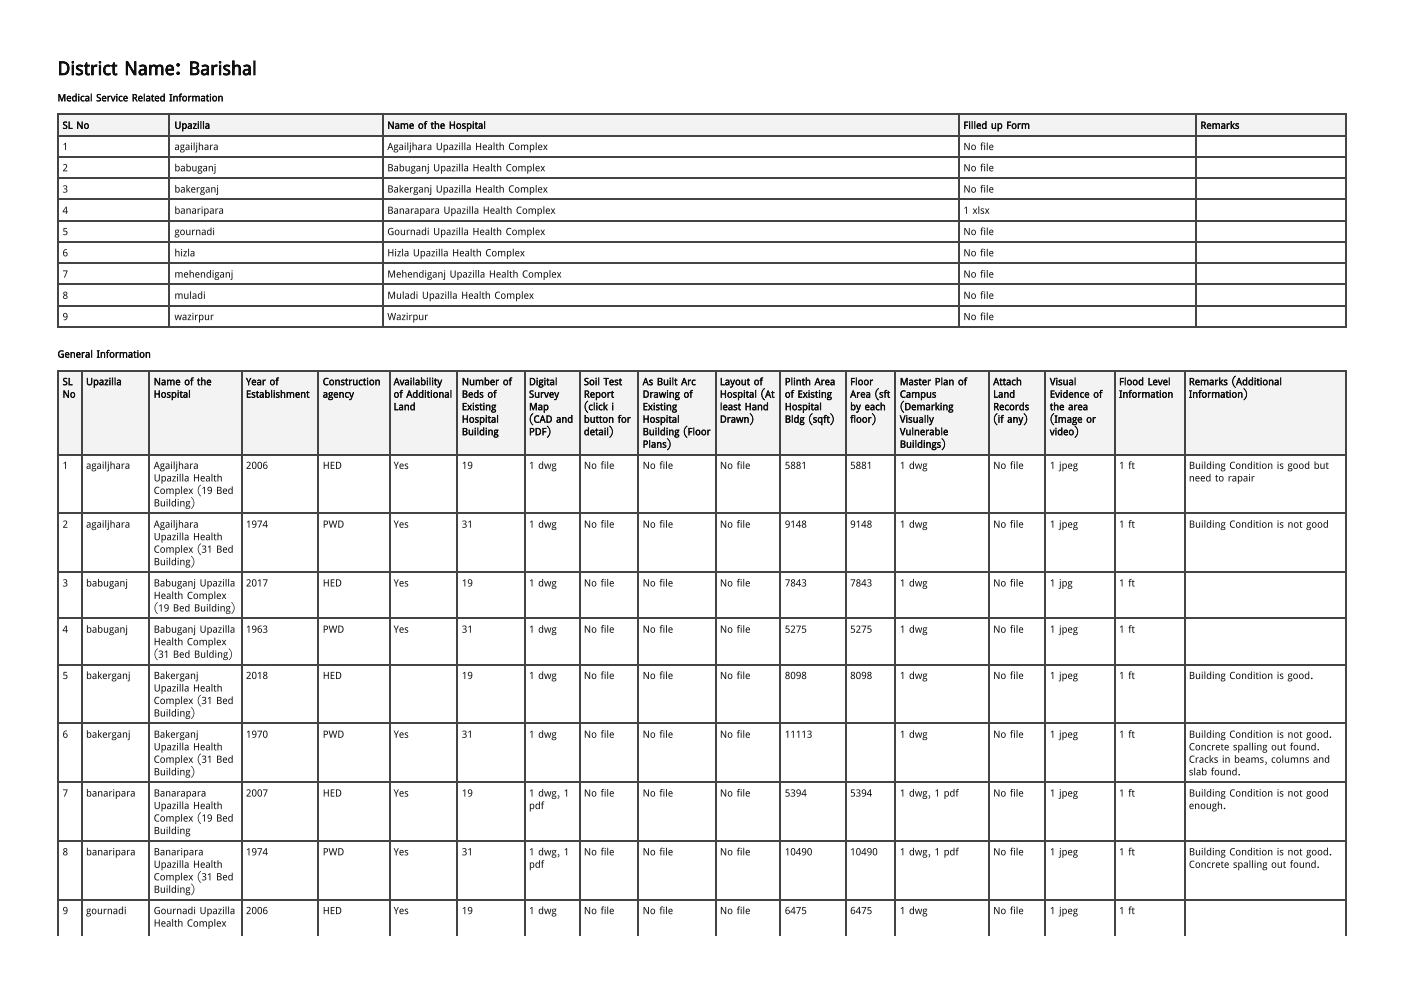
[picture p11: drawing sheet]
<svg xmlns="http://www.w3.org/2000/svg" width="297mm" height="210mm" viewBox="0 0 297 210" stroke-linecap="round" stroke-linejoin="round" font-family="sans-serif">
<defs><g id="words">
<text font-size="4" fill="#111" x="12.2" y="15.9">District Name: Barishal</text>
<g font-size="2.1" fill="#111">
<text x="12.2" y="21.4">Medical Service Related Information</text>
<text x="13.2" y="27.3">SL No</text>
<text x="36.9" y="27.3">Upazilla</text>
<text x="81.9" y="27.3">Name of the Hospital</text>
<text x="203.8" y="27.3">Filled up Form</text>
<text x="253.9" y="27.3">Remarks</text>
<text x="13.2" y="31.8">1</text>
<text x="36.9" y="31.8">agailjhara</text>
<text x="81.9" y="31.8">Agailjhara Upazilla Health Complex</text>
<text x="203.8" y="31.8">No file</text>
<text x="13.2" y="36.2">2</text>
<text x="13.2" y="40.7">3</text>
<text x="36.9" y="36.2">babuganj</text>
<text x="36.9" y="40.7">bakerganj</text>
<text x="81.9" y="36.2">Babuganj Upazilla Health Complex</text>
<text x="81.9" y="40.7">Bakerganj Upazilla Health Complex</text>
<text x="203.8" y="36.2">No file</text>
<text x="203.8" y="40.7">No file</text>
<text x="13.2" y="45.2">4</text>
<text x="36.9" y="45.2">banaripara</text>
<text x="81.9" y="45.2">Banarapara Upazilla Health Complex</text>
<text x="203.8" y="45.2">1 xlsx</text>
<text x="13.2" y="49.7">5</text>
<text x="36.9" y="49.7">gournadi</text>
<text x="81.9" y="49.7">Gournadi Upazilla Health Complex</text>
<text x="203.8" y="49.7">No file</text>
<text x="13.2" y="54.2">6</text>
<text x="13.2" y="58.7">7</text>
<text x="36.9" y="54.2">hizla</text>
<text x="36.9" y="58.7">mehendiganj</text>
<text x="81.9" y="54.2">Hizla Upazilla Health Complex</text>
<text x="81.9" y="58.7">Mehendiganj Upazilla Health Complex</text>
<text x="203.8" y="54.2">No file</text>
<text x="203.8" y="58.7">No file</text>
<text x="13.2" y="63.2">8</text>
<text x="36.9" y="63.2">muladi</text>
<text x="81.9" y="63.2">Muladi Upazilla Health Complex</text>
<text x="203.8" y="63.2">No file</text>
<text x="13.2" y="67.7">9</text>
<text x="36.9" y="67.7">wazirpur</text>
<text x="81.9" y="67.7">Wazirpur</text>
<text x="203.8" y="67.7">No file</text>
<text x="12.2" y="75.7">General Information</text>
<text x="13.2" y="81.5">SL</text>
<text x="18.2" y="81.5">Upazilla</text>
<text x="32.5" y="81.5">Name of the</text>
<text x="52" y="81.5">Year of</text>
<text x="68.3" y="81.5">Construction</text>
<text x="83.3" y="81.5">Availability</text>
<text x="97.7" y="81.5">Number of</text>
<text x="111.9" y="81.5">Digital</text>
<text x="123.5" y="81.5">Soil Test</text>
<text x="135.9" y="81.5">As Built Arc</text>
<text x="152.3" y="81.5">Layout of</text>
<text x="166" y="81.5">Plinth Area</text>
<text x="179.8" y="81.5">Floor</text>
<text x="190.4" y="81.5">Master Plan of</text>
<text x="210.1" y="81.5">Attach</text>
<text x="222.1" y="81.5">Visual</text>
<text x="236.7" y="81.5">Flood Level</text>
<text x="251.5" y="81.5">Remarks (Additional</text>
<text x="13.2" y="84.1">No</text>
<text x="32.5" y="84.1">Hospital</text>
<text x="52" y="84.1">Establishment</text>
<text x="68.3" y="84.1">agency</text>
<text x="83.3" y="84.1">of Additional</text>
<text x="83.3" y="86.8">Land</text>
<text x="97.7" y="84.1">Beds of</text>
<text x="97.7" y="86.8">Existing</text>
<text x="97.7" y="89.4">Hospital</text>
<text x="111.9" y="84.1">Survey</text>
<text x="111.9" y="86.8">Map</text>
<text x="111.9" y="89.4">(CAD and</text>
<text x="123.5" y="84.1">Report</text>
<text x="123.5" y="86.8">(click i</text>
<text x="123.5" y="89.4">button for</text>
<text x="135.9" y="84.1">Drawing of</text>
<text x="135.9" y="86.8">Existing</text>
<text x="135.9" y="89.4">Hospital</text>
<text x="152.3" y="84.1">Hospital (At</text>
<text x="152.3" y="86.8">least Hand</text>
<text x="152.3" y="89.4">Drawn)</text>
<text x="166" y="84.1">of Existing</text>
<text x="166" y="86.8">Hospital</text>
<text x="166" y="89.4">Bldg (sqft)</text>
<text x="179.8" y="84.1">Area (sft</text>
<text x="179.8" y="86.8">by each</text>
<text x="179.8" y="89.4">floor)</text>
<text x="190.4" y="84.1">Campus</text>
<text x="190.4" y="86.8">(Demarking</text>
<text x="190.4" y="89.4">Visually</text>
<text x="210.1" y="84.1">Land</text>
<text x="210.1" y="86.8">Records</text>
<text x="210.1" y="89.4">(if any)</text>
<text x="222.1" y="84.1">Evidence of</text>
<text x="222.1" y="86.8">the area</text>
<text x="222.1" y="89.4">(Image or</text>
<text x="236.7" y="84.1">Information</text>
<text x="251.5" y="84.1">Information)</text>
<text x="97.7" y="92.1">Building</text>
<text x="111.9" y="92.1">PDF)</text>
<text x="123.5" y="92.1">detail)</text>
<text x="135.9" y="92.1">Building (Floor</text>
<text x="135.9" y="94.7">Plans)</text>
<text x="190.4" y="92.1">Vulnerable</text>
<text x="190.4" y="94.7">Buildings)</text>
<text x="222.1" y="92.1">video)</text>
<text x="13.2" y="99.2">1</text>
<text x="18.2" y="99.2">agailjhara</text>
<text x="32.5" y="99.2">Agailjhara</text>
<text x="32.5" y="101.9">Upazilla Health</text>
<text x="52" y="99.2">2006</text>
<text x="68.3" y="99.2">HED</text>
<text x="83.3" y="99.2">Yes</text>
<text x="97.7" y="99.2">19</text>
<text x="111.9" y="99.2">1 dwg</text>
<text x="123.5" y="99.2">No file</text>
<text x="135.9" y="99.2">No file</text>
<text x="152.3" y="99.2">No file</text>
<text x="166" y="99.2">5881</text>
<text x="179.8" y="99.2">5881</text>
<text x="190.4" y="99.2">1 dwg</text>
<text x="210.1" y="99.2">No file</text>
<text x="222.1" y="99.2">1 jpeg</text>
<text x="236.7" y="99.2">1 ft</text>
<text x="251.5" y="99.2">Building Condition is good but</text>
<text x="251.5" y="101.9">need to rapair</text>
<text x="32.5" y="104.5">Complex (19 Bed</text>
<text x="32.5" y="107.2">Building)</text>
<text x="13.2" y="111.7">2</text>
<text x="18.2" y="111.7">agailjhara</text>
<text x="32.5" y="111.7">Agailjhara</text>
<text x="52" y="111.7">1974</text>
<text x="68.3" y="111.7">PWD</text>
<text x="83.3" y="111.7">Yes</text>
<text x="97.7" y="111.7">31</text>
<text x="111.9" y="111.7">1 dwg</text>
<text x="123.5" y="111.7">No file</text>
<text x="135.9" y="111.7">No file</text>
<text x="152.3" y="111.7">No file</text>
<text x="166" y="111.7">9148</text>
<text x="179.8" y="111.7">9148</text>
<text x="190.4" y="111.7">1 dwg</text>
<text x="210.1" y="111.7">No file</text>
<text x="222.1" y="111.7">1 jpeg</text>
<text x="236.7" y="111.7">1 ft</text>
<text x="251.5" y="111.7">Building Condition is not good</text>
<text x="32.5" y="114.3">Upazilla Health</text>
<text x="32.5" y="116.9">Complex (31 Bed</text>
<text x="32.5" y="119.6">Building)</text>
<text x="13.2" y="124.1">3</text>
<text x="18.2" y="124.1">babuganj</text>
<text x="32.5" y="124.1">Babuganj Upazilla</text>
<text x="52" y="124.1">2017</text>
<text x="68.3" y="124.1">HED</text>
<text x="83.3" y="124.1">Yes</text>
<text x="97.7" y="124.1">19</text>
<text x="111.9" y="124.1">1 dwg</text>
<text x="123.5" y="124.1">No file</text>
<text x="135.9" y="124.1">No file</text>
<text x="152.3" y="124.1">No file</text>
<text x="166" y="124.1">7843</text>
<text x="179.8" y="124.1">7843</text>
<text x="190.4" y="124.1">1 dwg</text>
<text x="210.1" y="124.1">No file</text>
<text x="222.1" y="124.1">1 jpg</text>
<text x="236.7" y="124.1">1 ft</text>
<text x="32.5" y="126.7">Health Complex</text>
<text x="32.5" y="129.4">(19 Bed Building)</text>
<text x="13.2" y="133.9">4</text>
<text x="18.2" y="133.9">babuganj</text>
<text x="32.5" y="133.9">Babuganj Upazilla</text>
<text x="32.5" y="136.5">Health Complex</text>
<text x="52" y="133.9">1963</text>
<text x="68.3" y="133.9">PWD</text>
<text x="83.3" y="133.9">Yes</text>
<text x="97.7" y="133.9">31</text>
<text x="111.9" y="133.9">1 dwg</text>
<text x="123.5" y="133.9">No file</text>
<text x="135.9" y="133.9">No file</text>
<text x="152.3" y="133.9">No file</text>
<text x="166" y="133.9">5275</text>
<text x="179.8" y="133.9">5275</text>
<text x="190.4" y="133.9">1 dwg</text>
<text x="210.1" y="133.9">No file</text>
<text x="222.1" y="133.9">1 jpeg</text>
<text x="236.7" y="133.9">1 ft</text>
<text x="13.2" y="143.7">5</text>
<text x="18.2" y="143.7">bakerganj</text>
<text x="32.5" y="139.2">(31 Bed Bulding)</text>
<text x="32.5" y="143.7">Bakerganj</text>
<text x="52" y="143.7">2018</text>
<text x="68.3" y="143.7">HED</text>
<text x="97.7" y="143.7">19</text>
<text x="111.9" y="143.7">1 dwg</text>
<text x="123.5" y="143.7">No file</text>
<text x="135.9" y="143.7">No file</text>
<text x="152.3" y="143.7">No file</text>
<text x="166" y="143.7">8098</text>
<text x="179.8" y="143.7">8098</text>
<text x="190.4" y="143.7">1 dwg</text>
<text x="210.1" y="143.7">No file</text>
<text x="222.1" y="143.7">1 jpeg</text>
<text x="236.7" y="143.7">1 ft</text>
<text x="251.5" y="143.7">Building Condition is good.</text>
<text x="32.5" y="146.3">Upazilla Health</text>
<text x="32.5" y="149">Complex (31 Bed</text>
<text x="32.5" y="151.6">Building)</text>
<text x="13.2" y="156.1">6</text>
<text x="18.2" y="156.1">bakerganj</text>
<text x="32.5" y="156.1">Bakerganj</text>
<text x="32.5" y="158.8">Upazilla Health</text>
<text x="32.5" y="161.4">Complex (31 Bed</text>
<text x="52" y="156.1">1970</text>
<text x="68.3" y="156.1">PWD</text>
<text x="83.3" y="156.1">Yes</text>
<text x="97.7" y="156.1">31</text>
<text x="111.9" y="156.1">1 dwg</text>
<text x="123.5" y="156.1">No file</text>
<text x="135.9" y="156.1">No file</text>
<text x="152.3" y="156.1">No file</text>
<text x="166" y="156.1">11113</text>
<text x="190.4" y="156.1">1 dwg</text>
<text x="210.1" y="156.1">No file</text>
<text x="222.1" y="156.1">1 jpeg</text>
<text x="236.7" y="156.1">1 ft</text>
<text x="251.5" y="156.1">Building Condition is not good.</text>
<text x="251.5" y="158.8">Concrete spalling out found.</text>
<text x="251.5" y="161.4">Cracks in beams, columns and</text>
<text x="32.5" y="164">Building)</text>
<text x="251.5" y="164">slab found.</text>
<text x="13.2" y="168.5">7</text>
<text x="18.2" y="168.5">banaripara</text>
<text x="32.5" y="168.5">Banarapara</text>
<text x="32.5" y="171.2">Upazilla Health</text>
<text x="32.5" y="173.8">Complex (19 Bed</text>
<text x="52" y="168.5">2007</text>
<text x="68.3" y="168.5">HED</text>
<text x="83.3" y="168.5">Yes</text>
<text x="97.7" y="168.5">19</text>
<text x="111.9" y="168.5">1 dwg, 1</text>
<text x="111.9" y="171.2">pdf</text>
<text x="123.5" y="168.5">No file</text>
<text x="135.9" y="168.5">No file</text>
<text x="152.3" y="168.5">No file</text>
<text x="166" y="168.5">5394</text>
<text x="179.8" y="168.5">5394</text>
<text x="190.4" y="168.5">1 dwg, 1 pdf</text>
<text x="210.1" y="168.5">No file</text>
<text x="222.1" y="168.5">1 jpeg</text>
<text x="236.7" y="168.5">1 ft</text>
<text x="251.5" y="168.5">Building Condition is not good</text>
<text x="251.5" y="171.2">enough.</text>
<text x="32.5" y="176.5">Building</text>
<text x="13.2" y="181">8</text>
<text x="18.2" y="181">banaripara</text>
<text x="32.5" y="181">Banaripara</text>
<text x="32.5" y="183.6">Upazilla Health</text>
<text x="52" y="181">1974</text>
<text x="68.3" y="181">PWD</text>
<text x="83.3" y="181">Yes</text>
<text x="97.7" y="181">31</text>
<text x="111.9" y="181">1 dwg, 1</text>
<text x="111.9" y="183.6">pdf</text>
<text x="123.5" y="181">No file</text>
<text x="135.9" y="181">No file</text>
<text x="152.3" y="181">No file</text>
<text x="166" y="181">10490</text>
<text x="179.8" y="181">10490</text>
<text x="190.4" y="181">1 dwg, 1 pdf</text>
<text x="210.1" y="181">No file</text>
<text x="222.1" y="181">1 jpeg</text>
<text x="236.7" y="181">1 ft</text>
<text x="251.5" y="181">Building Condition is not good.</text>
<text x="251.5" y="183.6">Concrete spalling out found.</text>
<text x="32.5" y="186.3">Complex (31 Bed</text>
<text x="32.5" y="188.9">Building)</text>
<text x="13.2" y="193.4">9</text>
<text x="18.2" y="193.4">gournadi</text>
<text x="32.5" y="193.4">Gournadi Upazilla</text>
<text x="32.5" y="196.1">Health Complex</text>
<text x="52" y="193.4">2006</text>
<text x="68.3" y="193.4">HED</text>
<text x="83.3" y="193.4">Yes</text>
<text x="97.7" y="193.4">19</text>
<text x="111.9" y="193.4">1 dwg</text>
<text x="123.5" y="193.4">No file</text>
<text x="135.9" y="193.4">No file</text>
<text x="152.3" y="193.4">No file</text>
<text x="166" y="193.4">6475</text>
<text x="179.8" y="193.4">6475</text>
<text x="190.4" y="193.4">1 dwg</text>
<text x="210.1" y="193.4">No file</text>
<text x="222.1" y="193.4">1 jpeg</text>
<text x="236.7" y="193.4">1 ft</text>
</g>
</g></defs>
<g fill="#eef4fb">
<path d="M12.4 24.3h23.6v4.5h-23.6z"/>
<path d="M36 24.3h45v4.5h-45z"/>
<path d="M81 24.3h121.9v4.5h-121.9z"/>
<path d="M202.9 24.3h50v4.5h-50z"/>
<path d="M252.9 24.3h32.1v4.5h-32.1z"/>
</g>
<g fill="none" stroke="#444" stroke-width=".26">
<path d="M12.2 24.2h272.8M12.2 28.7h272.8M12.2 33.2h272.8M12.2 37.7h272.8M12.3 24.1v45.2M35.9 24.1v45.2M81.1 24.1v45.2M202.8 24.1v45.2M253.1 24.1v45.2M284.8 24.1v45.2M12.2 42.2h272.8M12.2 46.7h272.8"/>
<path d="M12.2 51.2h272.8M12.2 55.7h272.8M12.2 60.2h272.8M12.2 64.7h272.8M12.2 69.2h272.8"/>
</g>
<g fill="#eef4fb">
<path d="M12.4 78.6h4.8v17.7h-4.8z"/>
<path d="M17.2 78.6h14.3v17.7h-14.3z"/>
<path d="M31.5 78.6h19.6v17.7h-19.6z"/>
<path d="M51.1 78.6h16.4v17.7h-16.4z"/>
<path d="M67.5 78.6h14.8v17.7h-14.8z"/>
<path d="M82.3 78.6h14.5v17.7h-14.5z"/>
<path d="M96.8 78.6h14.1v17.7h-14.1z"/>
<path d="M110.9 78.6h11.6v17.7h-11.6z"/>
<path d="M122.5 78.6h12.4v17.7h-12.4z"/>
<path d="M134.9 78.6h16.4v17.7h-16.4z"/>
<path d="M151.3 78.6h13.8v17.7h-13.8z"/>
<path d="M165.1 78.6h13.8v17.7h-13.8z"/>
<path d="M178.9 78.6h10.5v17.7h-10.5z"/>
<path d="M189.4 78.6h19.9v17.7h-19.9z"/>
<path d="M209.3 78.6h11.9v17.7h-11.9z"/>
<path d="M221.2 78.6h14.5v17.7h-14.5z"/>
<path d="M235.7 78.6h14.9v17.7h-14.9z"/>
<path d="M250.6 78.6h34.4v17.7h-34.4z"/>
</g>
<g fill="none" stroke="#444" stroke-width=".26">
<path d="M12.2 78.4h272.8M12.3 78.3v119.7M17.3 78.3v119.7M31.6 78.3v119.7M51.2 78.3v119.7M67.3 78.3v119.7M82.4 78.3v119.7M96.7 78.3v119.7M111 78.3v119.7M122.6 78.3v119.7M135.1 78.3v119.7M151.5 78.3v119.7"/>
<path d="M165 78.3v119.7M179 78.3v119.7M189.3 78.3v119.7M209.2 78.3v119.7M221.1 78.3v119.7M235.9 78.3v119.7M250.7 78.3v119.7M284.8 78.3v119.7M12.2 96.2h272.8M12.2 108.6h272.8M12.2 121h272.8M12.2 130.8h272.8"/>
<path d="M12.2 140.6h272.8M12.2 153.1h272.8M12.2 165.5h272.8M12.2 177.9h272.8M12.2 190.4h272.8"/>
</g>
<use href="#words"/>
</svg>
